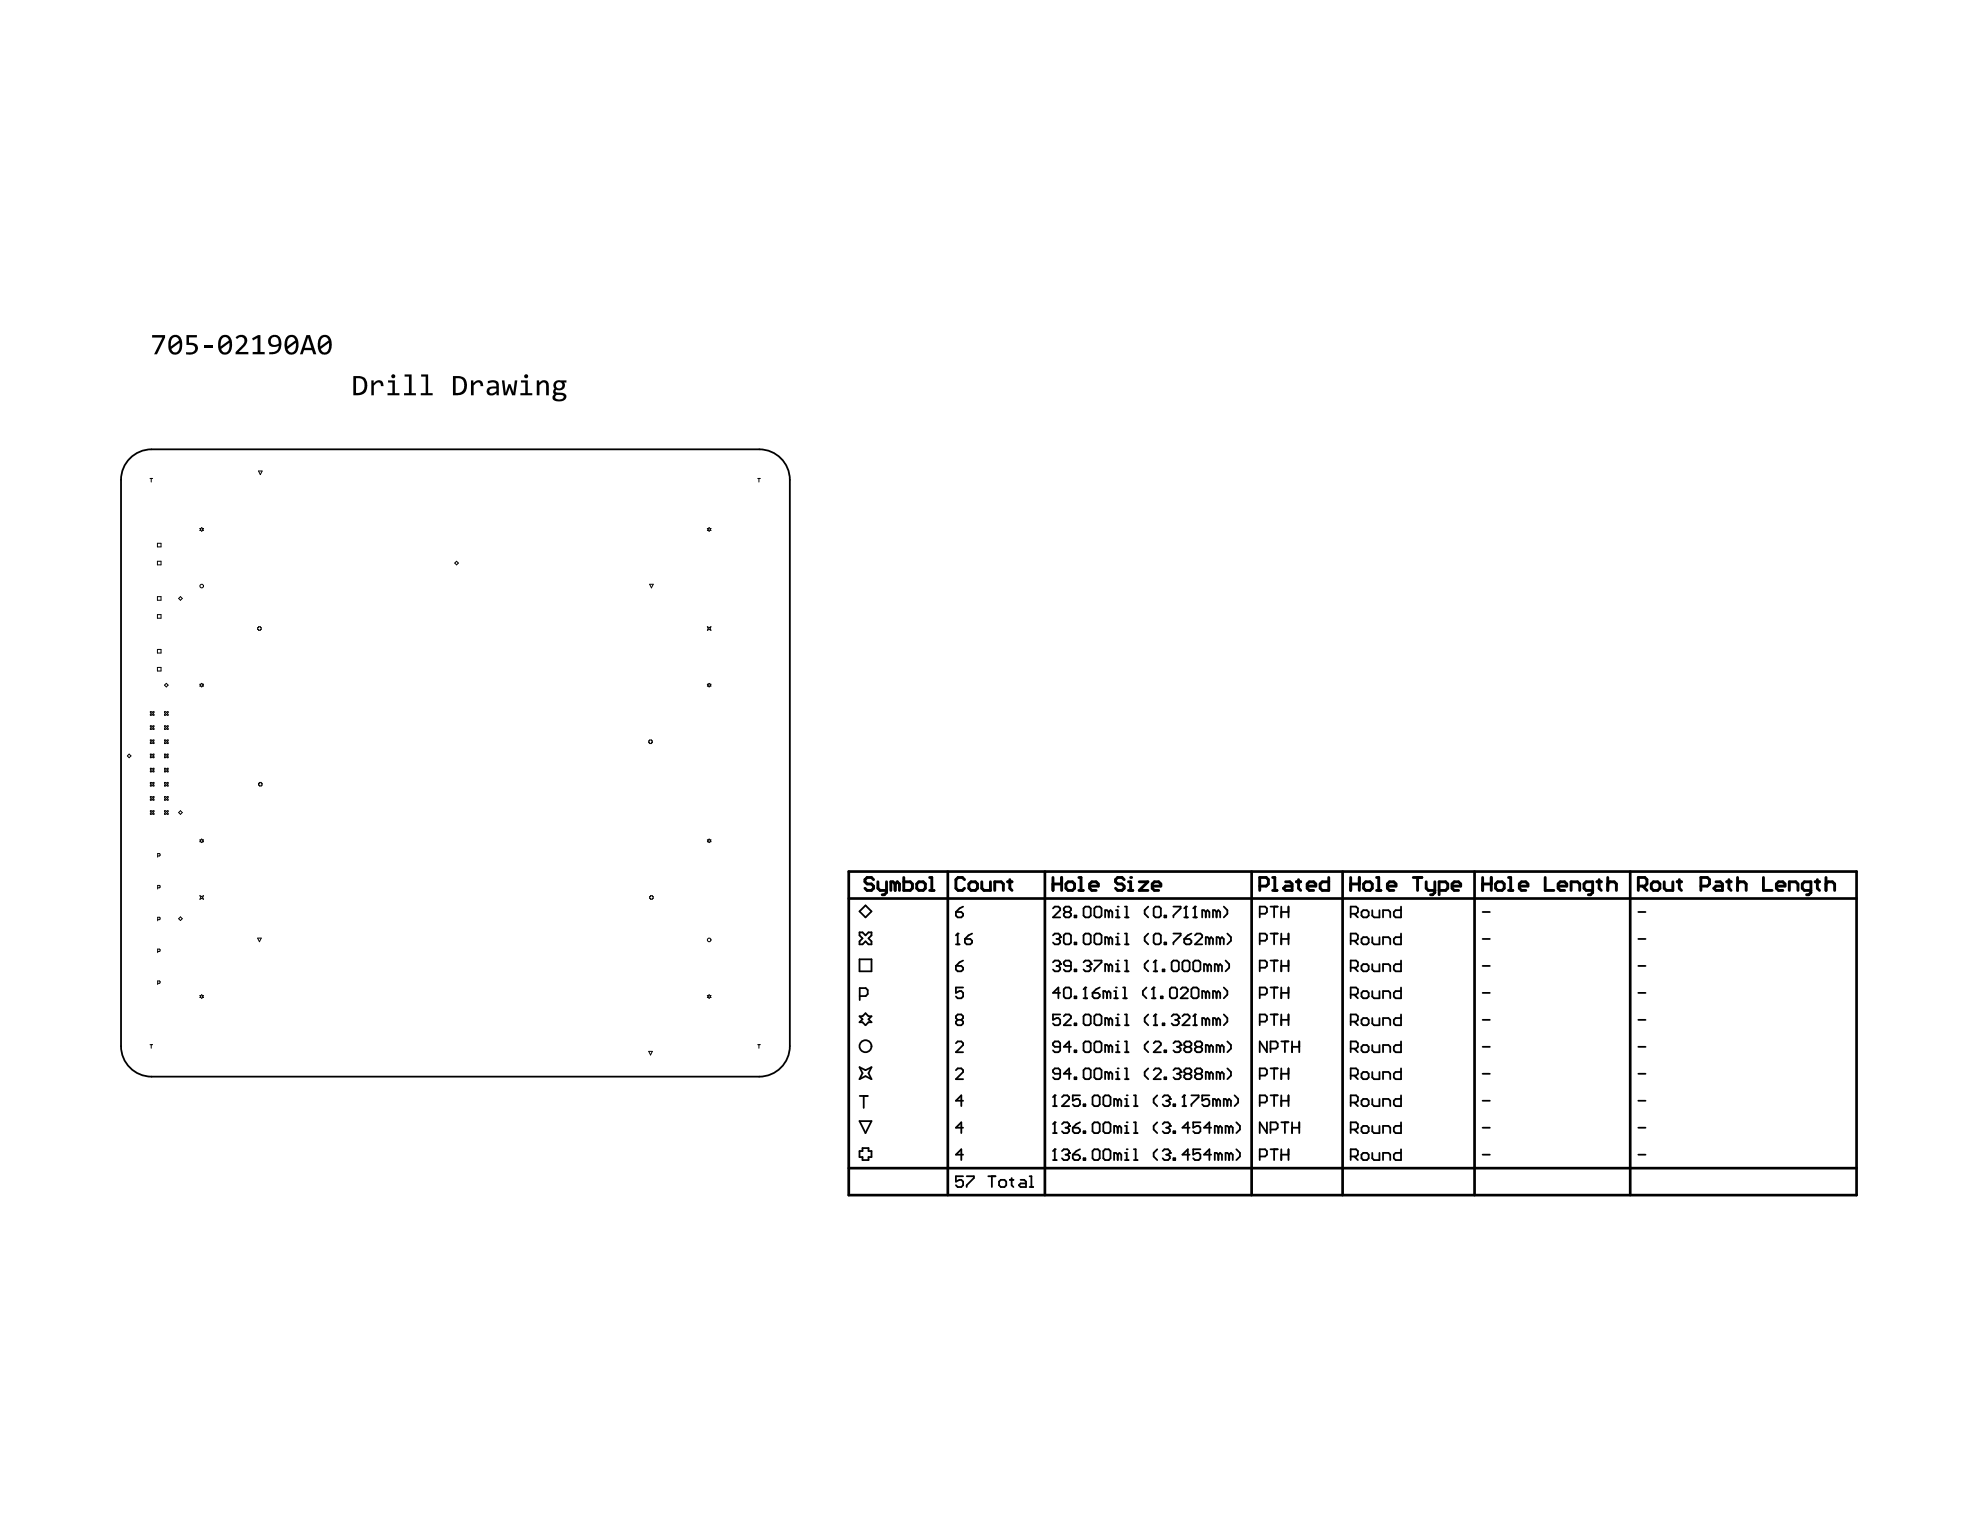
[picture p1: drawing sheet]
<svg xmlns="http://www.w3.org/2000/svg" width="279mm" height="216mm" viewBox="0 0 279 216" stroke-linecap="round" stroke-linejoin="round" font-family="sans-serif">
<g fill="#000">
<path d="M21.5 47.3h1.8v.3l-1.1 2.4h-.5l1.2-2.4h-1.4zM26.3 47.3h1.5v.3h-1.1v.8h.7a.83 .83 0 0 1 .5 1 .83 .83 0 0 1-1 .6h-.6v-.3h.6a.54 .54 0 0 0 .6-.5 .54 .54 0 0 0-.7-.5h-.5zM28.8 48.7h1.2v.3h-1.2zM33.3 47.6a.89 .89 0 0 1 1.4-.1 .89 .89 0 0 1-.2 1.3l-.8 .9h1.3v.3h-1.8v-.3l1.1-1.1 .2-.4a.55 .55 0 0 0-.4-.7 .55 .55 0 0 0-.7 .3zM35.6 47.7l.8-.4h.3v2.4h.7v.3h-1.7v-.3h.6v-2l-.6 .3zM52.4 53.7h.3l.1 .4a.72 .72 0 0 1 .8-.4 .72 .72 0 0 1 .5 .8h-.4a.43 .43 0 0 0-.2-.5 .43 .43 0 0 0-.6 .2l-.1 .2v1.4h-.4zM57.1 52.8h1v2.7h.6v.3h-1.7v-.3h.7v-2.4h-.6zM59.4 52.8h1v2.7h.7v.3h-1.7v-.3h.7v-2.4h-.7zM66.5 53.7h.3v.4a.72 .72 0 0 1 .9-.4 .72 .72 0 0 1 .5 .8h-.4a.38 .38 0 0 0-.2-.5 .38 .38 0 0 0-.5 .1l-.3 .3v1.4h-.3zM70.8 53.7h.4l.2 1.7 .4-1.2h.2l.4 1.2 .2-1.7h.4l-.3 2.1h-.4l-.4-1.1-.4 1.1h-.4zM75.7 53.7h.4v.3l.4-.3a.67 .67 0 0 1 .7 .1 .67 .67 0 0 1 .2 .6v1.4h-.3v-1.4a.46 .46 0 0 0-.4-.4 .46 .46 0 0 0-.6 .3v1.5h-.4z"/>
<path d="M24.3 47.7l-.2 .5v.7l1.1-.9a.53 .53 0 0 0-.3-.4 .53 .53 0 0 0-.6 .1zM24.2 49.2l.1 .3a.59 .59 0 0 0 .7 .2 .59 .59 0 0 0 .3-.7v-.6zM24 47.6a.97 .97 0 0 1 1.2-.3 .97 .97 0 0 1 .5 1.1v.3a1.02 1.02 0 0 1-.4 1.1 1.02 1.02 0 0 1-1.2 0l-.2-.3-.1-.5v-.8z"/>
<path d="M31.4 47.7l-.2 .5-.1 .7 1.2-.9a.54 .54 0 0 0-.9-.3zM31.2 49.2l.1 .2a.47 .47 0 0 0 .5 .3h.2l.3-.3 .1-.5v-.5zM31.1 47.6a.95 .95 0 0 1 1.1-.3 .95 .95 0 0 1 .5 1v.9a.96 .96 0 0 1-1.1 .8 .96 .96 0 0 1-.8-1.1v-.9z"/>
<path d="M38.3 47.7l-.1 .4a.45 .45 0 0 0 .5 .6h.2a.41 .41 0 0 0 .4-.3 .41 .41 0 0 0 0-.4l-.1-.3a.53 .53 0 0 0-.7-.1zM38.1 47.5l.1-.1a.98 .98 0 0 1 1.1 0 .98 .98 0 0 1 .4 1v.2a1.3 1.3 0 0 1-1.5 1.4h-.2v-.3h.6l.4-.2 .3-.4v-.3l-.5 .2a.84 .84 0 0 1-.9-.5 .84 .84 0 0 1 .2-1z"/>
<path d="M40.7 47.8l-.2 .4v.7l1.2-.9-.4-.4h-.3zM40.6 49.2a.57 .57 0 0 0 .6 .5 .57 .57 0 0 0 .5-.6v-.7zM40.4 47.6a.95 .95 0 0 1 1.1-.3 .95 .95 0 0 1 .6 1v.8a.96 .96 0 0 1-1.1 .9 .96 .96 0 0 1-.8-1.1v-.6z"/>
<path d="M43.5 47.6l-.5 1.5h.9zM43.2 47.3h.5l.9 2.7h-.4l-.2-.6h-1.1l-.2 .6h-.4z"/>
<path d="M45.4 47.7l-.2 .5v.7l1.1-.9a.52 .52 0 0 0-.3-.4 .52 .52 0 0 0-.6 .1zM45.3 49.2v.1a.57 .57 0 0 0 .7 .4 .57 .57 0 0 0 .4-.6v-.7zM45.1 47.6a.96 .96 0 0 1 1.2-.3 .96 .96 0 0 1 .5 1.1v.7a.97 .97 0 0 1-1.1 .9 .97 .97 0 0 1-.9-1.1l.1-.8z"/>
<path d="M50.2 53.4v2.1h.3a1.17 1.17 0 0 0 .7-1.9l-.3-.2zM49.9 53.1h.7a1.19 1.19 0 0 1 1.2 1.5v.3a.9 .9 0 0 1-.5 .7l-.5 .2h-.9z"/>
<path d="M55.2 53.1a.3 .3 0 0 1 .6 0 .3 .3 0 0 1-.6 0zM54.8 53.7h.9v1.8h.7v.3h-1.7v-.3h.7v-1.5h-.6z"/>
<path d="M64.3 53.4v2.1h.3a1.1 1.1 0 0 0 .9-.9 1.1 1.1 0 0 0-.5-1.2zM63.9 53.1h.8a1.25 1.25 0 0 1 1.1 1.7l-.1 .5-.4 .3-.5 .2h-.9z"/>
<path d="M69.1 55a.39 .39 0 0 0 .2 .5 .39 .39 0 0 0 .5-.1l.2-.2v-.4h-.7zM68.8 53.8l.9-.2a.65 .65 0 0 1 .7 .7v1.5h-.3l-.1-.3-.6 .3a.64 .64 0 0 1-.7-.6 .64 .64 0 0 1 .7-.6l.6-.1v-.1a.54 .54 0 0 0-.8-.4l-.4 .1z"/>
<path d="M74 53.1a.29 .29 0 0 1 .5 0 .29 .29 0 0 1-.5 0zM73.5 53.7h1v1.8h.6v.3h-1.7v-.3h.7v-1.5h-.6z"/>
<path d="M78.5 54.4a.45 .45 0 0 0 .9 0 .45 .45 0 0 0-.9 0zM78.3 53.8l.5-.2 1.1 .1v.3h-.3a.77 .77 0 0 1-.2 .9 .77 .77 0 0 1-.9 .1 .23 .23 0 0 0-.1 .3 .23 .23 0 0 0 .3 .1h.6a.54 .54 0 0 1 .5 .3 .54 .54 0 0 1 .1 .5l-.6 .4h-.9a.5 .5 0 0 1-.4-.5 .5 .5 0 0 1 .3-.5l-.2-.2v-.3l.2-.3-.2-.4zM78.4 55.9a.31 .31 0 0 0 0 .3 .31 .31 0 0 0 .3 .1h.4a.39 .39 0 0 0 .4-.3l-.1-.2-.2-.1h-.6z"/>
<circle cx="159.5" cy="123.8" r=".2"/>
</g>
<g fill="none" stroke="#000" stroke-width=".25">
<path d="M18.1 64.9a4.3 4.3 0 0 1 3.3-1.5h85.7a4.3 4.3 0 0 1 4.4 4.3v79.9a4.3 4.3 0 0 1-4.4 4.3h-85.7a4.3 4.3 0 0 1-4.3-4.3v-79.9a4.3 4.3 0 0 1 1-2.8zM121.3 131.6h.4l.4 .4 .5-.4h.4v.4l-.4 .4 .4 .4v.5h-.4l-.5-.5-.4 .5h-.4v-.5l.4-.4-.4-.4zM121.3 135.4h1.7v1.7h-1.7zM121.3 128.6l.8-.8 .9 .8-.9 .9zM134.9 133.3h.5M134.9 128.7h.8l.2 .2v.3l-.2 .3h-.6l-.2-.3zM134.9 136.3h.8l.2 .3v.2l-.2 .3h-.6l-.2-.3zM135.1 131.7h.1M135.1 131.7v1.6M135.1 131.7l-.2 .3M135.9 139.3h-1v.8l.5-.2h.3l.2 .2v.5l-.2 .3h-.6l-.2-.3M135.9 135.5l-.5 .3-.5 .5"/>
<path d="M135.9 127.9l-.5 .3-.5 .5M136.2 132.5h.7l.3 .3v.2l-.3 .3h-.5l-.2-.3zM137.2 131.7l-.5 .3-.5 .5M148.6 128.2l.2-.3h.5l.3 .3v.2l-1 1.1h1M148.6 135.8l.2-.3h.5l.3 .3v.2M148.6 132l.2-.3h.5l.3 .3v.2M149.1 136.3h.2M149.1 132.5h.2M149.3 132.5l.3 .3v.2l-.3 .3h-.5l-.2-.3M149.3 136.3l.3 .3v.2l-.3 .3h-.5l-.2-.3M149.6 136h.1M149.6 132.2h.1"/>
<path d="M149.6 136l-.3 .3M149.6 132.2l-.3 .3M150.1 132l.3-.3h.5l.2 .3v1l-.2 .3h-.5l-.3-.3zM150.1 139.6l.3-.3h.5l.2 .3v1l-.2 .3h-.5l-.3-.3zM150.4 128.7h.5M150.4 128.7l-.3-.3v-.2l.3-.3h.5l.2 .3v.2l-.2 .3M150.4 128.7l-.3 .2v.3l.3 .3h.5l.2-.3v-.3l-.2-.2M151.1 136.3h-.7l-.3-.3v-.2l.3-.3h.5l.2 .3v1l-.2 .3h-.5l-.3-.3M151.6 133h.3v.3h-.3zM151.6 136.8h.3v.3h-.3zM151.6 129.2h.3v.3h-.3zM152.9 135.8l.3-.3h.5l.2 .3v.2"/>
<path d="M153.2 139.3h.1M153.2 131.7h.5l.2 .3v1l-.2 .3h-.5l-.3-.3v-1zM153.2 127.9h.5l.2 .3v1l-.2 .3h-.5l-.3-.3v-1zM153.2 139.3v1.6M153.2 139.3l-.3 .3M153.4 136.3h.3M153.7 136.3l.2 .3v.2l-.2 .3h-.5l-.3-.3M153.9 136h.1M153.9 136l-.2 .3M154.4 135.5h1v.3l-1 1v.3M154.7 131.7h.5l.2 .3v1l-.2 .3h-.5l-.3-.3v-1zM154.7 127.9h.5l.2 .3v1l-.2 .3h-.5l-.3-.3v-1z"/>
<path d="M155.2 139.3l-.5 .3-.5 .5M156.5 136.3l-.3-.3h-.3v1.1M156.5 128.7l-.3-.3h-.3v1.1M156.5 132.5l-.3-.3h-.3v1.1M156.5 128.7v.8M156.5 132.5v.8M156.5 136.3v.8M156.5 128.7l.2-.3 .3 .3v.8M156.5 132.5l.2-.3 .3 .3v.8M156.5 136.3l.2-.3 .3 .3v.8M157.2 139.9h.3v1M157.5 139.3h.1"/>
<path d="M157.5 133.3h.5M157.5 137.1h.5M157.5 129.5h.5M157.5 136h.2v1.1M157.5 128.4h.2v1.1M157.5 132.2h.2v1.1M157.7 135.5h.1M157.7 127.9h.1M157.7 131.7h.1M158.5 139.3h.2v1.6M158.7 133.3h.5M158.7 137.1h.5"/>
<path d="M158.7 129.5h.5M158.7 135.5h.3v1.6M158.7 127.9h.3v1.6M158.7 131.7h.3v1.6M161.8 139.3l-.5 .6v.5l.5 .5M162 127.9l-.5 .5v.5l.5 .6M162 131.7l-.5 .5v.6l.5 .5M162 135.5l-.5 .5v.6l.5 .5M162.8 139.3h.1M162.8 132l.2-.3h.6l.2 .3v1l-.2 .3h-.6l-.2-.3zM162.8 137.1h.5M162.8 128.2l.2-.3h.6l.2 .3v1l-.2 .3h-.6l-.2-.3z"/>
<path d="M162.8 139.3v1.6M162.8 139.3l-.3 .3M163 135.5h.1M163 135.5v1.6M163 135.5l-.2 .3M164.1 136.8h.2v.3h-.2zM164.3 133h.3v.3h-.3zM164.3 129.2h.3v.3h-.3zM165.1 139.6l.2-.3h.5l.3 .3v1l-.3 .3h-.5l-.2-.3zM165.3 135.8l.3-.3h.5l.2 .3v1l-.2 .3h-.5l-.3-.3zM165.6 127.9h1v.3l-1 1v.3M165.6 131.7h1v.3l-1 1v.3"/>
<path d="M166.6 139.6l.3-.3h.5l.2 .3v.3l-1 1h1M166.9 135.8l.2-.3h.5l.3 .3v1l-.3 .3h-.5l-.2-.3zM167.1 132.5h.8l.2 .3v.2l-.2 .3h-.5l-.3-.3zM167.1 129.5h.5M167.4 127.9h.1M167.4 127.9v1.6M167.4 127.9l-.3 .3M168.1 139.6l.3-.3h.5l.2 .3v1l-.2 .3h-.5l-.3-.3zM168.1 131.7l-.5 .3-.5 .5M168.4 135.8l.2-.3h.5l.3 .3v1l-.3 .3h-.5l-.2-.3zM168.4 129.5h.5M168.6 127.9h.1"/>
<path d="M168.6 132l.3-.3h.5l.2 .3v.2l-1 1.1h1M168.6 127.9v1.6M168.6 127.9l-.2 .3M170.2 128.7l-.3-.3h-.3v1.1M170.2 128.7l.2-.3 .3 .3v.8M170.2 128.7v.8M170.4 136.3l-.2-.3h-.3v1.1M170.4 136.3l.3-.3 .2 .3v.8M170.4 136.3v.8M170.7 132.5l-.3-.3h-.2v1.1M170.7 132.5v.8M170.7 132.5l.2-.3 .3 .3v.8"/>
<path d="M171.7 128.7l-.3-.3h-.2v1.1M171.7 128.7v.8M171.7 128.7l.2-.3 .3 .3v.8M171.9 136.3l-.2-.3h-.3v1.1M171.9 136.3v.8M171.9 136.3l.3-.3 .2 .3v.8M172.2 132.5l-.3-.3h-.2v1.1M172.2 132.5l.2-.3 .3 .3v.8M172.2 132.5v.8M172.7 139.3l.5 .6v.5l-.5 .5M172.7 127.9l.5 .5v.5l-.5 .6M172.9 135.5l.5 .5v.6l-.5 .5"/>
<path d="M173.2 131.7l.5 .5v.6l-.5 .5M177.8 128.9h.7l.3-.2v-.5l-.3-.3h-.7v1.6M177.8 132.8h.7l.3-.3v-.5l-.3-.3h-.7v1.6M177.8 136.6h.7l.3-.3v-.5l-.3-.3h-.7v1.6M179.3 139.3h1M179.3 135.5h1M179.3 127.9h1M179.3 131.7h1M179.8 127.9v1.6M179.8 131.7v1.6M179.8 135.5v1.6M179.8 139.3v1.6"/>
<path d="M180.8 128.7h1M180.8 136.3h1M180.8 132.5h1M180.8 127.9v1.6M180.8 131.7v1.6M180.8 135.5v1.6M180.8 139.3v1.6M181.8 127.9v1.6M181.8 131.7v1.6M181.8 135.5v1.6M181.8 139.3v1.6M190.6 128.9h.8l.2-.2v-.5l-.2-.3h-.8v1.6"/>
<path d="M190.6 132.8h.8l.2-.3v-.5l-.2-.3h-.8v1.6M190.6 136.6h.8l.2-.3v-.5l-.2-.3h-.8v1.6M191.1 136.6l.5 .5M191.1 128.9l.5 .6M191.1 132.8l.5 .5M192.1 132.5l.3-.3h.5l.2 .3v.5l-.2 .3h-.5l-.3-.3zM192.1 136.3l.3-.3h.5l.2 .3v.5l-.2 .3h-.5l-.3-.3zM192.1 128.7l.3-.3h.5l.2 .3v.5l-.2 .3h-.5l-.3-.3zM193.6 132.2v.8l.3 .3h.8v-1.1M193.6 136v.8l.3 .3h.8v-1.1M193.6 139.9v.7l.3 .3h.8v-1M193.6 128.4v.8l.3 .3h.8v-1.1"/>
<path d="M195.2 129.5v-1.1h.7l.3 .3v.8M195.2 133.3v-1.1h.7l.3 .3v.8M195.2 137.1v-1.1h.7l.3 .3v.8M197.7 131.7v1.6h-.8l-.2-.3v-.5l.2-.3h.8M197.7 135.5v1.6h-.8l-.2-.3v-.5l.2-.3h.8M197.7 139.3v1.6h-.8l-.2-.3v-.5l.2-.2h.8M197.7 127.9v1.6h-.8l-.2-.3v-.5l.2-.3h.8M209.2 128.7h1M209.2 136.3h1M209.2 132.5h1M231.2 128.7h1M231.2 136.3h1"/>
<path d="M231.2 132.5h1M121.3 150.6l.8 .4 .9-.4-.4 .8 .4 .9-.9-.4-.8 .4 .4-.9zM121.3 143.4h.4l.4-.4 .5 .4h.4l-.4 .4 .4 .5h-.4l-.5 .4-.4-.4h-.4l.4-.5zM121.3 158.2h1.7l-.9 1.7zM121.3 154.7h1.1M121.3 140.6h.9l.2-.3v-.6l-.2-.3h-.9v1.7M121.9 154.7v1.6M134.9 151l.2-.2h.6l.2 .2v.3l-1 1h1M134.9 147.2l.2-.2h.6l.2 .2v.3l-1 1h1M135.1 143.9h.6M135.1 143.9l-.2-.2v-.3l.2-.2h.6l.2 .2v.3l-.2 .2M135.1 143.9l-.2 .3v.2l.2 .3h.6l.2-.3v-.2l-.2-.3"/>
<path d="M135.9 159.1h-1l.8-.7v1.5M135.9 155.3h-1l.8-.7v1.5M148.6 159.9h.5M148.6 156.1h.5M148.8 158.4h.1M148.8 154.6h.1M148.8 154.6v1.5M148.8 158.4v1.5M148.8 158.4l-.2 .2M148.8 154.6l-.2 .2M149.6 151.5h-.8l-.2-.2v-.3l.2-.2h.5l.3 .2v1l-.3 .3h-.5l-.2-.3M149.6 147.7h-.8l-.2-.2v-.3l.2-.2h.5l.3 .2v1l-.3 .3h-.5l-.2-.3"/>
<path d="M149.6 140.1h-1l.7-.8v1.6M149.6 143.2h-1v.7l.5-.2h.2l.3 .2v.5l-.3 .3h-.5l-.2-.3M149.9 158.6l.2-.2h.5l.3 .2v.3M149.9 154.8l.2-.2h.5l.3 .2v.3l-1 1h1M150.1 143.4l.3-.2h.5l.2 .2v.3l-1 1h1M150.4 159.1h.2M150.6 159.1l.3 .3v.2l-.3 .3h-.5l-.2-.3M150.9 158.9h.1M150.9 158.9l-.3 .2M151.1 151.5h-1l.8-.7v1.5M151.1 147.7h-1l.8-.7v1.5M151.4 159.1h.7l.3 .3v.2l-.3 .3h-.5l-.2-.3z"/>
<path d="M151.6 152h.3v.3h-.3zM151.6 148.2h.3v.3h-.3zM151.6 144.4h.3v.3h-.3zM151.6 140.6h.3v.3h-.3zM152.4 154.6h-1v.7l.5-.2h.2l.3 .2v.5l-.3 .3h-.5l-.2-.3M152.4 158.4l-.5 .2-.5 .5M152.9 140.9h.5M152.9 159.6h.3v.3h-.3zM152.9 155.8h.3v.3h-.3zM153.2 150.8h.5l.2 .2v1l-.2 .3h-.5l-.3-.3v-1zM153.2 147h.5l.2 .2v1l-.2 .3h-.5l-.3-.3v-1zM153.2 143.2h.5l.2 .2v1l-.2 .3h-.5l-.3-.3v-1z"/>
<path d="M154.2 140.1h.7l.3 .3v.2l-.3 .3h-.5l-.2-.3zM154.2 158.6l.2-.2h.5l.3 .2v1l-.3 .3h-.5l-.2-.3zM154.2 154.8l.2-.2h.5l.3 .2v1l-.3 .3h-.5l-.2-.3zM154.7 143.2h.5l.2 .2v1l-.2 .3h-.5l-.3-.3v-1zM154.7 150.8h.5l.2 .2v1l-.2 .3h-.5l-.3-.3v-1zM154.7 147h.5l.2 .2v1l-.2 .3h-.5l-.3-.3v-1zM155.7 158.6l.2-.2h.6l.2 .2v1l-.2 .3h-.6l-.2-.3zM155.7 154.8l.2-.2h.6l.2 .2v1l-.2 .3h-.6l-.2-.3zM156.2 140.1l-.3-.2h-.2v1M156.2 140.1l.3-.2 .2 .2v.8M156.2 140.1v.8M156.5 151.5l-.3-.2h-.3v1"/>
<path d="M156.5 147.7l-.3-.2h-.3v1M156.5 143.9l-.3-.2h-.3v1M156.5 143.9v.8M156.5 147.7v.8M156.5 151.5v.8M156.5 151.5l.2-.2 .3 .2v.8M156.5 143.9l.2-.2 .3 .2v.8M156.5 147.7l.2-.2 .3 .2v.8M157.2 140.9h.5M157.5 152.3h.5M157.5 148.5h.5M157.5 144.7h.5"/>
<path d="M157.5 151.3h.2v1M157.5 147.5h.2v1M157.5 143.7h.2v1M157.7 150.8h.1M157.7 147h.1M157.7 143.2h.1M157.7 159.1l-.2-.2h-.3v1M157.7 155.3l-.2-.2h-.3v1M157.7 155.3v.8M157.7 159.1v.8M157.7 155.3l.3-.2 .2 .2v.8M157.7 159.1l.3-.2 .2 .2v.8"/>
<path d="M158.5 140.9h.5M158.7 152.3h.5M158.7 150.8h.3v1.5M158.7 148.5h.5M158.7 147h.3v1.5M158.7 143.2h.3v1.5M158.7 144.7h.5M158.7 159.9h.5M158.7 158.9h.3v1M158.7 156.1h.5M158.7 155.1h.3v1M159 158.4h.1"/>
<path d="M159 154.6h.1M160 158.4h.3v1.5M160 159.9h.5M160 154.6h.3v1.5M160 156.1h.5M162 150.8l-.5 .5v.5l.5 .5M162 147l-.5 .5v.5l.5 .5M162 143.2l-.5 .5v.5l.5 .5M162.5 140.9h.5M162.8 151l.2-.2h.6l.2 .2v.3l-1 1h1M162.8 147.2l.2-.2h.6l.2 .2v.3l-1 1h1M162.8 144.7h.5"/>
<path d="M163 143.2h.1M163 143.2v1.5M163 143.2l-.2 .2M163.3 154.6l-.5 .5v.5l.5 .5M163.3 158.4l-.5 .5v.5l.5 .5M163.8 140.6h.3v.3h-.3zM164.1 144.4h.2v.3h-.2zM164.1 158.6l.2-.2h.5l.3 .2v.3M164.1 154.8l.2-.2h.5l.3 .2v.3M164.3 152h.3v.3h-.3zM164.3 148.2h.3v.3h-.3zM164.6 159.1h.2"/>
<path d="M164.6 155.3h.2M164.8 159.1l.3 .3v.2l-.3 .3h-.5l-.2-.3M164.8 155.3l.3 .3v.2l-.3 .3h-.5l-.2-.3M165.1 158.9h.1M165.1 155.1h.1M165.1 155.1l-.3 .2M165.1 158.9l-.3 .2M165.3 143.4l.3-.2h.5l.2 .2v.3M165.6 151l.2-.2h.5l.3 .2v.3M165.6 147.2l.2-.2h.5l.3 .2v.3M165.6 159.6h.2v.3h-.2zM165.6 155.8h.2v.3h-.2z"/>
<path d="M165.8 143.9h.3M166.1 151.5h.2M166.1 147.7h.2M166.1 143.9l.2 .3v.2l-.2 .3h-.5l-.3-.3M166.3 143.7h.1M166.3 151.5l.3 .3v.2l-.3 .3h-.5l-.2-.3M166.3 147.7l.3 .3v.2l-.3 .3h-.5l-.2-.3M166.3 143.7l-.2 .2M166.6 151.3h.1M166.6 147.5h.1M166.6 151.3l-.3 .2M166.6 147.5l-.3 .2"/>
<path d="M166.9 143.4l.2-.2h.5l.3 .2v.3l-1 1h1M166.9 156.1h.5M167.1 154.6h.1M167.1 154.6l-.2 .2M167.1 154.6v1.5M167.4 151.5h.5M167.4 147.7h.5M167.4 151.5l-.3 .3v.2l.3 .3h.5l.2-.3v-.2l-.2-.3M167.4 151.5l-.3-.2v-.3l.3-.2h.5l.2 .2v.3l-.2 .2M167.4 147.7l-.3 .3v.2l.3 .3h.5l.2-.3v-.2l-.2-.3M167.4 147.7l-.3-.2v-.3l.3-.2h.5l.2 .2v.3l-.2 .2M167.9 159.1h-1l.7-.7v1.5"/>
<path d="M168.1 154.6h1v.2l-1 1v.3M168.4 144.7h.5M168.6 143.2h.1M168.6 143.2v1.5M168.6 143.2l-.2 .2M168.9 151.5h.5M168.9 147.7h.5M168.9 151.5l-.3 .3v.2l.3 .3h.5l.2-.3v-.2l-.2-.3M168.9 151.5l-.3-.2v-.3l.3-.2h.5l.2 .2v.3l-.2 .2M168.9 147.7l-.3 .3v.2l.3 .3h.5l.2-.3v-.2l-.2-.3M168.9 147.7l-.3-.2v-.3l.3-.2h.5l.2 .2v.3l-.2 .2M169.4 158.4h-1v.7l.5-.2h.2l.3 .2v.5l-.3 .3h-.5l-.2-.3"/>
<path d="M170.2 140.1l-.3-.2h-.3v1M170.2 143.9l-.3-.2h-.3v1M170.2 140.1l.2-.2 .3 .2v.8M170.2 143.9l.2-.2 .3 .2v.8M170.2 140.1v.8M170.2 143.9v.8M170.7 154.6h-1.1v.7l.6-.2h.2l.3 .2v.5l-.3 .3h-.5l-.3-.3M170.7 151.5l-.3-.2h-.2v1M170.7 147.7l-.3-.2h-.2v1M170.7 147.7v.8M170.7 151.5v.8M170.7 147.7l.2-.2 .3 .2v.8"/>
<path d="M170.7 151.5l.2-.2 .3 .2v.8M170.9 159.1h-1l.8-.7v1.5M171.7 140.1l-.3-.2h-.2v1M171.7 155.3l-.3-.2h-.2v1M171.7 143.9l-.3-.2h-.2v1M171.7 140.1v.8M171.7 143.9v.8M171.7 155.3v.8M171.7 155.3l.2-.2 .3 .2v.8M171.7 140.1l.2-.2 .3 .2v.8M171.7 143.9l.2-.2 .3 .2v.8M171.9 159.1l-.2-.2h-.3v1"/>
<path d="M171.9 159.1v.8M171.9 159.1l.3-.2 .2 .2v.8M172.2 151.5l-.3-.2h-.2v1M172.2 147.7l-.3-.2h-.2v1M172.2 147.7v.8M172.2 151.5v.8M172.2 147.7l.2-.2 .3 .2v.8M172.2 151.5l.2-.2 .3 .2v.8M172.7 143.2l.5 .5v.5l-.5 .5M173.2 155.3l-.3-.2h-.2v1M173.2 150.8l.5 .5v.5l-.5 .5M173.2 155.3l.2-.2 .3 .2v.8"/>
<path d="M173.2 147l.5 .5v.5l-.5 .5M173.2 155.3v.8M173.4 159.1l-.2-.2h-.3v1M173.4 159.1v.8M173.4 159.1l.3-.2 .3 .2v.8M174.2 154.6l.5 .5v.5l-.5 .5M174.5 158.4l.5 .5v.5l-.5 .5M177.8 151.8h.7l.3-.3v-.5l-.3-.2h-.7v1.5M177.8 144.2h.7l.3-.3v-.5l-.3-.2h-.7v1.5M177.8 140.4h.7l.3-.3v-.5l-.3-.3h-.7v1.6M177.8 155.6h.7l.3-.3v-.5l-.3-.2h-.7v1.5M178.8 147v1.5l-1-1.5v1.5"/>
<path d="M178.8 158.4v1.5l-1-1.5v1.5M179.3 150.8h1M179.3 148h.7l.3-.3v-.5l-.3-.2h-.7v1.5M179.3 143.2h1M179.3 159.4h.7l.3-.3v-.5l-.3-.2h-.7v1.5M179.3 154.6h1M179.8 143.2v1.5M179.8 150.8v1.5M179.8 154.6v1.5M180.8 155.3h1M180.8 151.5h1M180.8 143.9h1"/>
<path d="M180.8 140.1h1M180.8 147h1M180.8 143.2v1.5M180.8 150.8v1.5M180.8 154.6v1.5M180.8 158.4h1M181.3 147v1.5M181.3 158.4v1.5M181.8 143.2v1.5M181.8 150.8v1.5M181.8 154.6v1.5M182.3 159.1h1"/>
<path d="M182.3 147.7h1M182.3 147v1.5M182.3 158.4v1.5M183.3 147v1.5M183.3 158.4v1.5M190.6 151.8h.8l.2-.3v-.5l-.2-.2h-.8v1.5M190.6 148h.8l.2-.3v-.5l-.2-.2h-.8v1.5M190.6 144.2h.8l.2-.3v-.5l-.2-.2h-.8v1.5M190.6 140.4h.8l.2-.3v-.5l-.2-.3h-.8v1.6M190.6 159.4h.8l.2-.3v-.5l-.2-.2h-.8v1.5M190.6 155.6h.8l.2-.3v-.5l-.2-.2h-.8v1.5M191.1 159.4l.5 .5"/>
<path d="M191.1 155.6l.5 .5M191.1 151.8l.5 .5M191.1 148l.5 .5M191.1 144.2l.5 .5M191.1 140.4l.5 .5M192.1 151.5l.3-.2h.5l.2 .2v.5l-.2 .3h-.5l-.3-.3zM192.1 147.7l.3-.2h.5l.2 .2v.5l-.2 .3h-.5l-.3-.3zM192.1 143.9l.3-.2h.5l.2 .2v.5l-.2 .3h-.5l-.3-.3zM192.1 140.1l.3-.2h.5l.2 .2v.5l-.2 .3h-.5l-.3-.3zM192.1 155.3l.3-.2h.5l.2 .2v.5l-.2 .3h-.5l-.3-.3zM192.1 159.1l.3-.2h.5l.2 .2v.5l-.2 .3h-.5l-.3-.3zM193.6 151.3v.7l.3 .3h.8v-1"/>
<path d="M193.6 147.5v.7l.3 .3h.8v-1M193.6 143.7v.7l.3 .3h.8v-1M193.6 155.1v.7l.3 .3h.8v-1M193.6 158.9v.7l.3 .3h.8v-1M195.2 140.9v-1h.7l.3 .2v.8M195.2 144.7v-1h.7l.3 .2v.8M195.2 148.5v-1h.7l.3 .2v.8M195.2 152.3v-1h.7l.3 .2v.8M195.2 156.1v-1h.7l.3 .2v.8M195.2 159.9v-1h.7l.3 .2v.8M197.7 150.8v1.5h-.8l-.2-.3v-.5l.2-.2h.8M197.7 147v1.5h-.8l-.2-.3v-.5l.2-.2h.8"/>
<path d="M197.7 143.2v1.5h-.8l-.2-.3v-.5l.2-.2h.8M197.7 154.6v1.5h-.8l-.2-.3v-.5l.2-.2h.8M197.7 158.4v1.5h-.8l-.2-.3v-.5l.2-.2h.8M209.2 159.1h1M209.2 155.3h1M209.2 151.5h1M209.2 147.7h1M209.2 143.9h1M209.2 140.1h1M231.2 159.1h1M231.2 155.3h1M231.2 151.5h1"/>
<path d="M231.2 147.7h1M231.2 143.9h1M231.2 140.1h1M121.3 162.4h.4v-.4h.9v.4h.4v.9h-.4v.4h-.9v-.4h-.4zM135.9 162.9h-1l.8-.7v1.5M135.9 166h-1v.7l.5-.2h.3l.2 .2v.6l-.2 .2h-.6l-.2-.2M136.4 166h1v.2l-1 1.1v.2M139.5 166h1M140 166v1.5M141 166.7l.2-.2h.5l.3 .2v.6l-.3 .2h-.5l-.2-.2zM142.5 166.5h.5M142.8 166.2v1.1l.2 .2"/>
<path d="M144 166.5h.5l.3 .2v.8h-.8l-.2-.2 .2-.3h.8M145.3 166h.2v1.5M145.3 167.5h.5M148.6 163.7h.5M148.8 162.2h.1M148.8 162.2l-.2 .2M148.8 162.2v1.5M149.9 162.4l.2-.2h.5l.3 .2v.3M150.4 162.9h.2M150.6 162.9l.3 .3v.2l-.3 .3h-.5l-.2-.3M150.9 162.7h.1M150.9 162.7l-.3 .2"/>
<path d="M151.4 162.9h.7l.3 .3v.2l-.3 .3h-.5l-.2-.3zM152.4 162.2l-.5 .2-.5 .5M152.9 163.4h.3v.3h-.3zM154.2 162.4l.2-.2h.5l.3 .2v1l-.3 .3h-.5l-.2-.3zM155.7 162.4l.2-.2h.6l.2 .2v1l-.2 .3h-.6l-.2-.3zM157.7 162.9l-.2-.2h-.3v1M157.7 162.9v.8M157.7 162.9l.3-.2 .2 .2v.8M158.7 163.7h.5M158.7 162.7h.3v1M159 162.2h.1M160 163.7h.5"/>
<path d="M160 162.2h.3v1.5M163.3 162.2l-.5 .5v.5l.5 .5M164.1 162.4l.2-.2h.5l.3 .2v.3M164.6 162.9h.2M164.8 162.9l.3 .3v.2l-.3 .3h-.5l-.2-.3M165.1 162.7h.1M165.1 162.7l-.3 .2M165.6 163.4h.2v.3h-.2zM167.9 162.9h-1l.7-.7v1.5M169.4 162.2h-1v.7l.5-.2h.2l.3 .2v.5l-.3 .3h-.5l-.2-.3M170.9 162.9h-1l.8-.7v1.5M171.9 162.9l-.2-.2h-.3v1"/>
<path d="M171.9 162.9v.8M171.9 162.9l.3-.2 .2 .2v.8M173.4 162.9l-.2-.2h-.3v1M173.4 162.9v.8M173.4 162.9l.3-.2 .3 .2v.8M174.5 162.2l.5 .5v.5l-.5 .5M177.8 163.2h.7l.3-.3v-.5l-.3-.2h-.7v1.5M179.3 162.2h1M179.8 162.2v1.5M180.8 162.9h1M180.8 162.2v1.5M181.8 162.2v1.5"/>
<path d="M190.6 163.2h.8l.2-.3v-.5l-.2-.2h-.8v1.5M191.1 163.2l.5 .5M192.1 162.9l.3-.2h.5l.2 .2v.5l-.2 .3h-.5l-.3-.3zM193.6 162.7v.7l.3 .3h.8v-1M195.2 163.7v-1h.7l.3 .2v.8M197.7 162.2v1.5h-.8l-.2-.3v-.5l.2-.2h.8M209.2 162.9h1M231.2 162.9h1"/>
<circle cx="122.1" cy="147.6" r=".85"/>
</g>
<g fill="none" stroke="#000" stroke-width=".14">
<path d="M21.2 67.5h.3M21.3 67.5v.5M22.2 76.7h.5v.5h-.5zM22.2 79.2h.5v.5h-.5zM28.2 74.6l.3-.1 .2 .1-.1 .1 .1 .1-.2 .2-.3-.2 .1-.1zM36.5 66.5h.5l-.3 .5zM64.2 79.5l.2-.3 .3 .3-.3 .2zM99.8 74.6l.3-.1 .2 .1-.1 .1 .1 .1-.2 .2-.3-.2 .1-.1zM106.9 67.5h.4M107.1 67.5v.5M22.2 84.2h.5v.5h-.5zM22.2 86.7h.5v.5h-.5z"/>
<path d="M22.2 91.6h.5v.6h-.5zM22.2 94.2h.5v.5h-.5zM23.2 96.7l.3-.3 .2 .3-.2 .2zM25.2 84.4l.3-.2 .2 .2-.2 .3zM28.2 96.6l.3-.2 .2 .2-.1 .1 .1 .1-.2 .1-.3-.1 .1-.1zM36.4 88.6h.1v-.2h.2v.2h.2v.2h-.2v.1h-.2v-.1h-.1zM91.7 82.4h.5l-.3 .6zM99.8 96.6l.3-.2 .2 .2-.1 .1 .1 .1-.2 .1-.3-.1 .1-.1zM99.8 88.4l.3 .2 .2-.2-.1 .3 .1 .2-.2-.1-.3 .1 .1-.2zM18 106.7l.2-.3 .3 .3-.3 .2zM21.2 114.4l.3 .1 .2-.1-.1 .3 .1 .2-.2-.1-.3 .1 .1-.2zM21.2 100.4l.3 .1 .2-.1-.1 .3 .1 .2-.2-.1-.3 .1 .1-.2z"/>
<path d="M21.2 102.4l.3 .1 .2-.1-.1 .3 .1 .2-.2-.1-.3 .1 .1-.2zM21.2 104.4l.3 .1 .2-.1-.1 .3 .1 .2-.2-.1-.3 .1 .1-.2zM21.2 106.4l.3 .1 .2-.1-.1 .3 .1 .2-.2-.1-.3 .1 .1-.2zM21.2 108.4l.3 .1 .2-.1-.1 .3 .1 .2-.2-.1-.3 .1 .1-.2zM21.2 110.4l.3 .1 .2-.1-.1 .3 .1 .2-.2-.1-.3 .1 .1-.2zM21.2 112.4l.3 .1 .2-.1-.1 .3 .1 .2-.2-.1-.3 .1 .1-.2zM23.2 114.4l.3 .1 .2-.1-.1 .3 .1 .2-.2-.1-.3 .1 .1-.2zM23.2 112.4l.3 .1 .2-.1-.1 .3 .1 .2-.2-.1-.3 .1 .1-.2zM23.2 110.4l.3 .1 .2-.1-.1 .3 .1 .2-.2-.1-.3 .1 .1-.2zM23.2 108.4l.3 .1 .2-.1-.1 .3 .1 .2-.2-.1-.3 .1 .1-.2zM23.2 106.4l.3 .1 .2-.1-.1 .3 .1 .2-.2-.1-.3 .1 .1-.2zM23.2 104.4l.3 .1 .2-.1-.1 .3 .1 .2-.2-.1-.3 .1 .1-.2z"/>
<path d="M23.2 102.4l.3 .1 .2-.1-.1 .3 .1 .2-.2-.1-.3 .1 .1-.2zM23.2 100.4l.3 .1 .2-.1-.1 .3 .1 .2-.2-.1-.3 .1 .1-.2zM25.2 114.7l.3-.3 .2 .3-.2 .2zM28.2 118.5l.3-.1 .2 .1-.1 .2 .1 .1-.2 .1-.3-.1 .1-.1zM36.5 110.5h.1v-.1h.3v.1h.1v.3h-.1v.1h-.3v-.1h-.1zM91.5 104.5h.2v-.1h.2v.1h.2v.3h-.2v.1h-.2v-.1h-.2zM99.8 118.5l.3-.1 .2 .1-.1 .2 .1 .1-.2 .1-.3-.1 .1-.1zM22.2 120.8h.3l.1-.3-.4-.1v.6M22.2 125.3h.3l.1-.3-.4-.1v.5M22.2 129.8l.4-.1-.1-.3h-.3v.5M22.2 134.3l.4-.1-.1-.3h-.3v.5M22.2 138.8l.4-.1-.1-.3h-.3v.5"/>
<path d="M25.2 129.6l.3-.2 .2 .2-.2 .3zM28.2 126.4l.3 .1 .2-.1-.1 .2 .1 .3-.2-.1-.3 .1 .1-.3zM36.4 132.4h.5l-.3 .5zM91.7 126.5h.1v-.1h.3v.1h.1v.3h-.1v.1h-.3v-.1h-.1zM21.2 147.4h.3M21.3 147.4v.5M28.2 140.5l.3-.1 .2 .1-.1 .1 .1 .2-.2 .1-.3-.1 .1-.2zM91.5 148.4h.6l-.3 .5zM99.8 140.5l.3-.1 .2 .1-.1 .1 .1 .2-.2 .1-.3-.1 .1-.2zM106.9 147.4h.4M107.1 147.4v.5"/>
<circle cx="28.5" cy="82.7" r=".25"/>
<circle cx="100.1" cy="132.6" r=".25"/>
</g>
<path d="M119.8 123h142.2v45.6h-142.2zM119.8 126.8h142.2M133.7 123v45.6M147.4 123v45.6M176.6 123v45.6M189.5 123v45.6M208.1 123v45.6M230 123v45.6M119.8 164.8h142.2" fill="none" stroke="#000" stroke-width=".38"/>
<g fill="none" stroke="#000" stroke-width=".4">
<path d="M123.3 124.1l-.3-.3h-.6l-.3 .3v.3l.3 .3h.6l.3 .3v.3l-.3 .3h-.6l-.3-.3M123.9 124.4v.9l.3 .3h.9M125.1 124.4v1.6l-.3 .3h-.3M126.3 124.7l.3-.3 .3 .3v.9M126.3 124.7l-.3-.3h-.3v1.2M126.3 124.7v.9M127.5 123.8v1.8h.9l.4-.3v-.6l-.4-.3h-.9M129.4 124.7l.3-.3h.6l.3 .3v.6l-.3 .3h-.6l-.3-.3zM131.2 123.8h.3v1.8M131.2 125.6h.6M136.1 124.1l-.3-.3h-.6l-.3 .3v1.2l.3 .3h.6l.3-.3M137 124.4h.6l.3 .3v.6l-.3 .3h-.6l-.3-.3v-.6z"/>
<path d="M138.5 124.4v.9l.3 .3h1v-1.2M140.4 125.6v-1.2h.9l.3 .3v.9M142.2 124.4h.6M142.5 124.1v1.2l.3 .3M148.6 124.7h1.2M148.6 123.8v1.8M149.8 123.8v1.8M150.7 124.4h.6l.3 .3v.6l-.3 .3h-.6l-.3-.3v-.6zM152.2 123.8h.3v1.8M152.2 125.6h.7M153.8 125h1.2v-.3l-.3-.3h-.6l-.3 .3v.6l.3 .3h.6M158.6 124.1l-.3-.3h-.6l-.3 .3v.3l.3 .3h.6l.3 .3v.3l-.3 .3h-.6l-.3-.3"/>
<path d="M159.2 125.6h.7M159.2 124.4h.3v1.2M160.8 124.4h1.2l-1.2 1.2h1.2M162.6 125h1.2v-.3l-.3-.3h-.6l-.3 .3v.6l.3 .3h.6M177.8 125h.9l.3-.3v-.6l-.3-.3h-.9v1.8M179.6 123.8h.3v1.8M179.6 125.6h.6M181.4 124.4h.6l.3 .3v.9h-.9l-.3-.3 .3-.3h.9M182.9 124.4h.6M183.2 124.1v1.2l.3 .3M184.5 125h1.2v-.3l-.3-.3h-.6l-.3 .3v.6l.3 .3h.6M187.5 123.8v1.8h-.9l-.3-.3v-.6l.3-.3h.9"/>
<path d="M190.6 124.7h1.2M190.6 123.8v1.8M191.8 123.8v1.8M192.7 124.4h.6l.3 .3v.6l-.3 .3h-.6l-.3-.3v-.6zM194.3 123.8h.3v1.8M194.3 125.6h.6M195.8 125h1.2v-.3l-.3-.3h-.6l-.3 .3v.6l.3 .3h.6M199.4 123.8h1.2M200 123.8v1.8M201.3 124.4v.9l.3 .3h.9M202.5 124.4v1.6l-.3 .3h-.3M203.1 125.6h.9l.3-.3v-.6l-.3-.3h-.9v1.9"/>
<path d="M204.9 125h1.2v-.3l-.3-.3h-.6l-.3 .3v.6l.3 .3h.6M209.2 124.7h1.2M209.2 123.8v1.8M210.4 123.8v1.8M211 124.7l.3-.3h.7l.3 .3v.6l-.3 .3h-.7l-.3-.3zM212.9 123.8h.3v1.8M212.9 125.6h.6M214.4 125h1.2v-.3l-.3-.3h-.6l-.3 .3v.6l.3 .3h.6M218 123.8v1.8h1.3M219.9 125h1.2v-.3l-.3-.3h-.6l-.3 .3v.6l.3 .3h.6M221.7 125.6v-1.2h.9l.3 .3v.9M224.7 125.6h-.9l-.3-.3v-.6l.3-.3h.9v1.6l-.3 .3h-.3"/>
<path d="M225.4 124.4h.6M225.7 124.1v1.2l.3 .3M226.9 124.7l.3-.3h.6l.3 .3v.9M226.9 123.8v1.8M231.2 125h.9l.3-.3v-.6l-.3-.3h-.9v1.8M231.8 125l.6 .6M233.3 124.4h.6l.3 .3v.6l-.3 .3h-.6l-.3-.3v-.6zM234.8 124.4v.9l.3 .3h1v-1.2M236.7 124.4h.6M237 124.1v1.2l.3 .3M240 125h.9l.3-.3v-.6l-.3-.3h-.9v1.8M242.1 124.4h.7l.3 .3v.9h-1l-.3-.3 .3-.3h1"/>
<path d="M243.7 124.4h.6M244 124.1v1.2l.3 .3M245.2 124.7l.3-.3h.6l.3 .3v.9M245.2 123.8v1.8M248.8 123.8v1.8h1.3M250.7 125h1.2v-.3l-.3-.3h-.6l-.3 .3v.6l.3 .3h.6M252.5 125.6v-1.2h.9l.3 .3v.9M255.5 125.6h-.9l-.3-.3v-.6l.3-.3h.9v1.6l-.3 .3h-.3M256.1 124.4h.7M256.5 124.1v1.2l.3 .3M257.7 124.7l.3-.3h.6l.3 .3v.9M257.7 123.8v1.8"/>
</g>
</svg>
